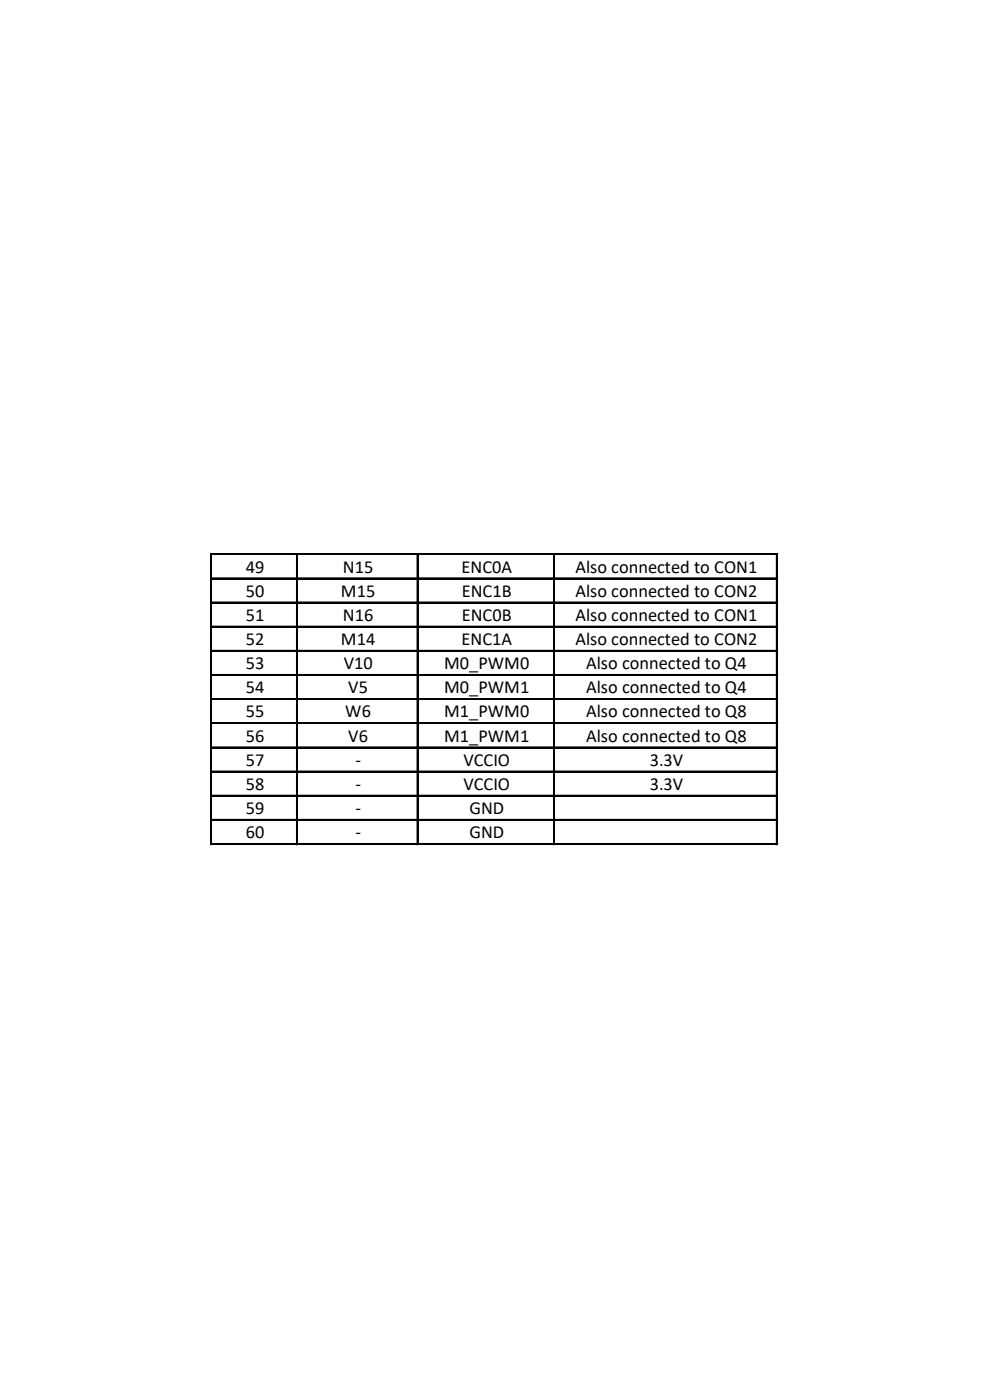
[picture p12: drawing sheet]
<svg xmlns="http://www.w3.org/2000/svg" width="210mm" height="297mm" viewBox="0 0 210 297" stroke-linecap="round" stroke-linejoin="round" font-family="sans-serif">
<defs><g id="words">
<g font-size="3.9">
<text x="52.1" y="121.5">49</text>
<text x="72.7" y="121.5">N15</text>
<text x="97.9" y="121.5">ENC0A</text>
<text x="122.1" y="121.5">Also connected to CON1</text>
<text x="52.1" y="126.6">50</text>
<text x="52.1" y="131.7">51</text>
<text x="72.3" y="126.6">M15</text>
<text x="72.7" y="131.7">N16</text>
<text x="98" y="126.6">ENC1B</text>
<text x="98" y="131.7">ENC0B</text>
<text x="122.1" y="126.6">Also connected to CON2</text>
<text x="122.1" y="131.7">Also connected to CON1</text>
<text x="52.1" y="136.8">52</text>
<text x="72.3" y="136.8">M14</text>
<text x="97.9" y="136.8">ENC1A</text>
<text x="122.1" y="136.8">Also connected to CON2</text>
<text x="52.1" y="142">53</text>
<text x="72.9" y="142">V10</text>
<text x="94.2" y="142">M0_PWM0</text>
<text x="124.4" y="142">Also connected to Q4</text>
<text x="52.1" y="147.1">54</text>
<text x="73.9" y="147.1">V5</text>
<text x="94.2" y="147.1">M0_PWM1</text>
<text x="124.4" y="147.1">Also connected to Q4</text>
<text x="52.1" y="152.2">55</text>
<text x="73.3" y="152.2">W6</text>
<text x="94.2" y="152.2">M1_PWM0</text>
<text x="124.4" y="152.2">Also connected to Q8</text>
<text x="52.1" y="157.3">56</text>
<text x="73.9" y="157.3">V6</text>
<text x="94.2" y="157.3">M1_PWM1</text>
<text x="124.4" y="157.3">Also connected to Q8</text>
<text x="52.1" y="162.5">57</text>
<text x="52.1" y="167.6">58</text>
<text x="75.4" y="162.5">-</text>
<text x="75.4" y="167.6">-</text>
<text x="98.3" y="162.5">VCCIO</text>
<text x="98.3" y="167.6">VCCIO</text>
<text x="137.8" y="162.5">3.3V</text>
<text x="137.8" y="167.6">3.3V</text>
<text x="52.1" y="172.7">59</text>
<text x="75.4" y="172.7">-</text>
<text x="99.6" y="172.7">GND</text>
<text x="52.1" y="177.8">60</text>
<text x="75.4" y="177.8">-</text>
<text x="99.6" y="177.8">GND</text>
</g>
</g></defs>
<g fill="none" stroke="#000" stroke-width=".21">
<path d="M44.7 117.5v61.7M45 117.5h120M62.9 117.8v61.4M88.5 117.8v61.4M117.5 117.8v61.4M164.7 117.8v61.4M45 122.6h120M45 127.7h120M45 132.8h120M45 138h120M45 143.1h120M45 148.2h120"/>
<path d="M45 153.3h120M45 158.5h120M45 163.6h120M45 168.7h120M45 173.8h120M45 178.9h120"/>
</g>
<g fill="none" stroke="#000" stroke-width=".34">
<path d="M44.8 117.5v61.8M45 117.6h120M63 117.8v61.5M88.6 117.8v61.5M117.6 117.8v61.5M164.8 117.8v61.5M45 122.7h120M45 127.9h120M45 133h120M45 138.1h120M45 143.2h120M45 148.4h120"/>
<path d="M45 153.5h120M45 158.6h120M45 163.7h120M45 168.9h120M45 174h120M45 179.1h120"/>
</g>
<use href="#words"/>
</svg>
